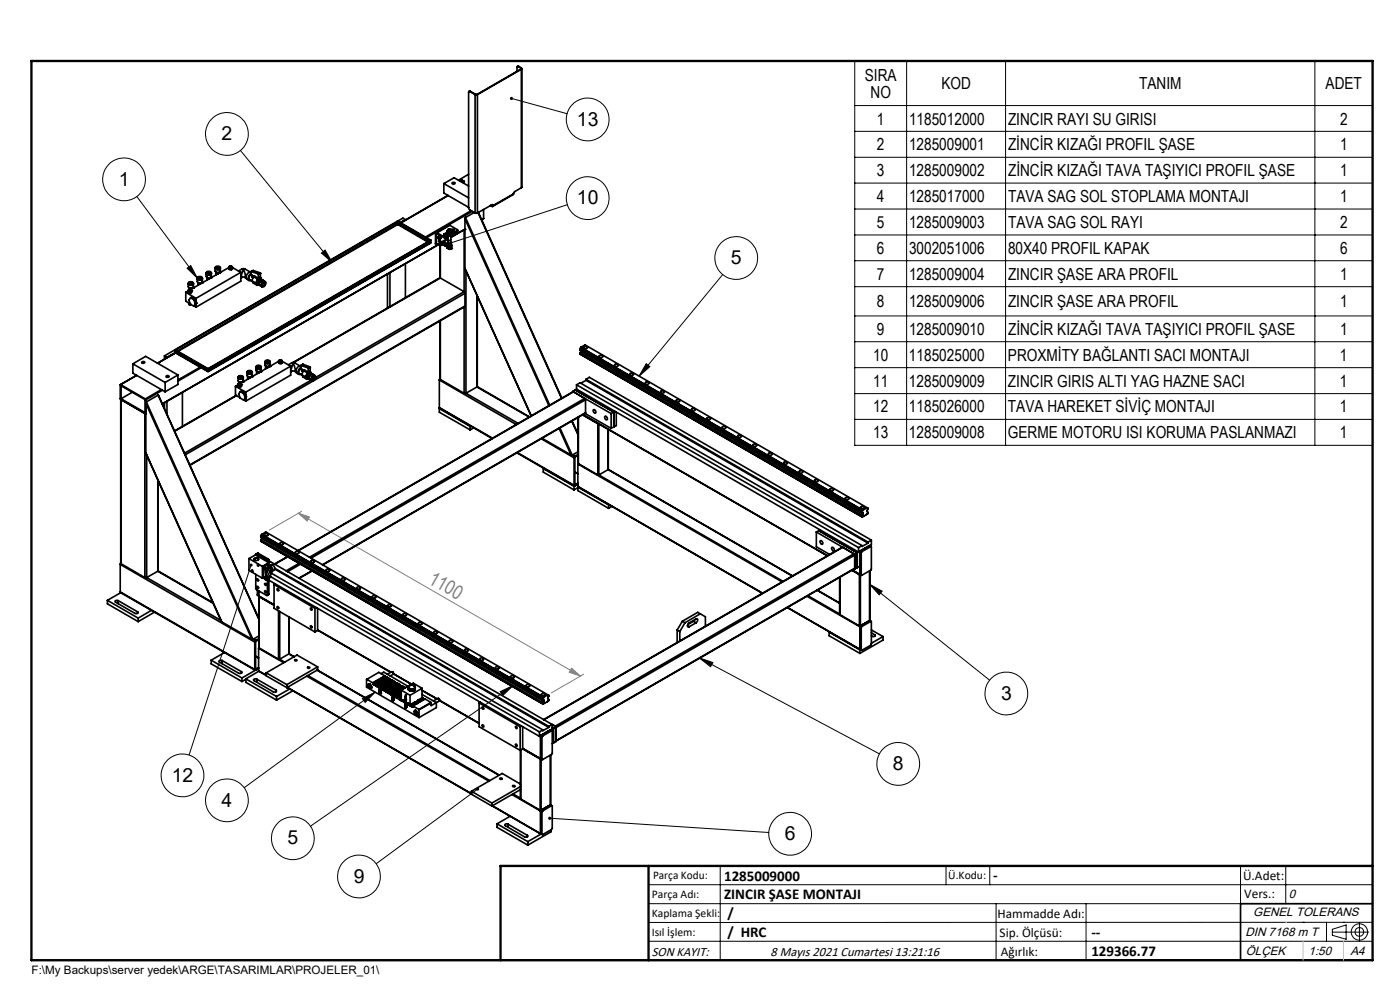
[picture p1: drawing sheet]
<svg xmlns="http://www.w3.org/2000/svg" width="297mm" height="210mm" viewBox="0 0 297 210" stroke-linecap="round" stroke-linejoin="round" font-family="sans-serif">
<defs><g id="words">
<g font-size="4.1">
<text x="47" y="29.7">2</text>
<text x="122.4" y="26.6">13</text>
<text x="25.2" y="39.4">1</text>
<text x="122.4" y="43.3">10</text>
<text x="155.1" y="56">5</text>
<text x="212.4" y="148.4">3</text>
<text x="36.4" y="165.8">12</text>
<text x="189.4" y="163.3">8</text>
<text x="47" y="171.1">4</text>
<text x="61" y="179.1">5</text>
<text x="166.5" y="178.2">6</text>
<text x="75" y="187.2">9</text>
</g>
<text font-size="4.1" fill="#808080" x="90.7" y="123.6" transform="rotate(30 90.7 123.6)">1100</text>
<g font-size="3.5">
<text x="183.5" y="17.2">SIRA</text>
<text x="184.7" y="20.7">NO</text>
<text x="199.7" y="18.9">KOD</text>
<text x="241.6" y="18.9">TANIM</text>
<text x="281.2" y="18.9">ADET</text>
<text x="186" y="26.4">1</text>
<text x="192.8" y="26.4">1185012000</text>
<text x="213.8" y="26.4">ZINCIR RAYI SU GIRISI</text>
<text x="284.3" y="26.4">2</text>
<text x="186" y="31.9">2</text>
<text x="192.8" y="31.9">1285009001</text>
<text x="213.8" y="31.9">ZİNCİR KIZAĞI PROFIL ŞASE</text>
<text x="284.3" y="31.9">1</text>
<text x="186" y="37.4">3</text>
<text x="192.8" y="37.4">1285009002</text>
<text x="213.8" y="37.4">ZİNCİR KIZAĞI TAVA TAŞIYICI PROFIL ŞASE</text>
<text x="284.3" y="37.4">1</text>
<text x="186" y="42.9">4</text>
<text x="192.8" y="42.9">1285017000</text>
<text x="213.8" y="42.9">TAVA SAG SOL STOPLAMA MONTAJI</text>
<text x="284.3" y="42.9">1</text>
<text x="186" y="48.4">5</text>
<text x="186" y="53.8">6</text>
<text x="192.8" y="48.4">1285009003</text>
<text x="192.8" y="53.8">3002051006</text>
<text x="213.8" y="48.4">TAVA SAG SOL RAYI</text>
<text x="213.8" y="53.8">80X40 PROFIL KAPAK</text>
<text x="284.3" y="48.4">2</text>
<text x="284.3" y="53.8">6</text>
<text x="186" y="59.3">7</text>
<text x="192.8" y="59.3">1285009004</text>
<text x="213.8" y="59.3">ZINCIR ŞASE ARA PROFIL</text>
<text x="284.3" y="59.3">1</text>
<text x="186" y="65.2">8</text>
<text x="192.8" y="65.2">1285009006</text>
<text x="213.8" y="65.2">ZINCIR ŞASE ARA PROFIL</text>
<text x="284.3" y="65.2">1</text>
<text x="186" y="71">9</text>
<text x="192.8" y="71">1285009010</text>
<text x="213.8" y="71">ZİNCİR KIZAĞI TAVA TAŞIYICI PROFIL ŞASE</text>
<text x="284.3" y="71">1</text>
<text x="185.2" y="76.5">10</text>
<text x="192.8" y="76.5">1185025000</text>
<text x="213.8" y="76.5">PROXMİTY BAĞLANTI SACI MONTAJI</text>
<text x="284.3" y="76.5">1</text>
<text x="185.2" y="82">11</text>
<text x="192.8" y="82">1285009009</text>
<text x="213.8" y="82">ZINCIR GIRIS ALTI YAG HAZNE SACI</text>
<text x="284.3" y="82">1</text>
<text x="185.2" y="87.5">12</text>
<text x="192.8" y="87.5">1185026000</text>
<text x="213.8" y="87.5">TAVA HAREKET SİVİÇ MONTAJI</text>
<text x="284.3" y="87.5">1</text>
<text x="185.2" y="93">13</text>
<text x="192.8" y="93">1285009008</text>
<text x="213.8" y="93">GERME MOTORU ISI KORUMA PASLANMAZI</text>
<text x="284.3" y="93">1</text>
</g>
<g font-size="3.2">
<text x="153.6" y="186.8">1285009000</text>
<text x="153.6" y="190.8">ZINCIR ŞASE MONTAJI</text>
<text x="210.7" y="186.6">-</text>
<text x="154.3" y="194.8">/</text>
<text x="154.3" y="198.8">/ HRC</text>
<text x="231.5" y="198.7">--</text>
<text x="231.5" y="202.8">129366.77</text>
</g>
<g font-size="2.8">
<text x="263.7" y="186.7">Ü.Adet:</text>
<text x="263.9" y="190.5">Vers.:</text>
<text x="211.6" y="194.8">Hammadde Adı:</text>
<text x="138.3" y="202.8">SON KAYIT:</text>
<text x="163.5" y="202.8">8 Mayıs 2021 Cumartesi 13:21:16</text>
<text x="212.1" y="198.7">Sip. Ölçüsü:</text>
<text x="212.3" y="202.7">Ağırlık:</text>
</g>
<g font-size="2.6">
<text x="273.4" y="190.4">0</text>
<text x="265.9" y="194.4">GENEL TOLERANS</text>
<text x="264.2" y="198.5">DIN 7168 m T</text>
<text x="264.3" y="202.6">ÖLÇEK</text>
<text x="277.6" y="202.6">1:50</text>
<text x="286.5" y="202.6">A4</text>
</g>
<g font-size="2.5">
<text x="138.3" y="190.5">Parça Adı:</text>
<text x="138.5" y="186.5">Parça Kodu:</text>
<text x="201.2" y="186.5">Ü.Kodu:</text>
<text x="138.3" y="194.5">Kaplama Şekli:</text>
<text x="138.3" y="198.6">Isıl İşlem:</text>
<text x="6.7" y="206.7">F:\My Backups\server yedek\ARGE\TASARIMLAR\PROJELER_01\</text>
</g>
</g></defs>
<g fill="none" stroke="#000" stroke-width=".21">
<path d="M181.3 12.9h109.9v81.6h-109.9zM192.3 12.9v81.6M213.3 12.9v81.6M278.9 12.9v81.6M51 31.9l19.5 23.8M108.5 20.9l11.8 3.2M181.3 22.4h109.9M181.3 27.9h109.9M181.3 33.4h109.9M181.3 38.8h109.9M29 41.7l12.9 17.3M39.7 56.9l.8-.6 1.4 2.7z"/>
<path d="M68.2 53.7l.8-.7 1.5 2.7zM120.4 43.4l-24.8 8.1M153.3 58.2l-17.7 21.6M181.3 44.3h109.9M181.3 49.8h109.9M181.3 55.3h109.9M137.1 77.1l.8 .7-2.3 2zM181.3 60.8h109.9M181.3 67h109.9M181.3 72.5h109.9M181.3 78h109.9M181.3 83.5h109.9"/>
<path d="M181.3 89h109.9M53.3 119.9l-13.2 40.3M148.3 139.6l2.9 .9-.5 .9zM148.3 139.6l38.2 20.3M184.5 123.9l2.6 1.5-.6 .8zM184.5 123.9l25.4 20.4M76.9 148.2l2.7-1.4-2.1 2.2zM79.6 146.8l-27.8 20.3M106.1 146.7l2.8-1.3-2.2 2.1zM108.9 145.4l-43 29.9M101.3 167.4l-21.5 15.8M116.6 173.6l46.5 3"/>
<path d="M137.6 187.7h153.6M137.6 191.7h153.6M137.6 199.7h153.6M152.8 183.7v20M200.7 183.7v4M210 183.7v4M211.3 191.7v12M230.4 191.7v12M263.2 183.7v20M272.8 183.7v8M276.4 195.6h.1M281.4 195.6v4.1"/>
<path d="M282.6 197.7h7.8M282.6 197.1l3-.9v3l-3-.8zM285 195.6h.1M288.4 195.8v3.8M291.2 195.6l-153.6 .1"/>
<circle cx="26.3" cy="38" r="4.5"/>
<circle cx="48.1" cy="28.4" r="4.5"/>
<circle cx="124.7" cy="25.3" r="4.5"/>
<circle cx="124.7" cy="42" r="4.5"/>
<circle cx="156.2" cy="54.7" r="4.5"/>
<circle cx="213.5" cy="147.1" r="4.5"/>
<circle cx="38.7" cy="164.5" r="4.5"/>
<circle cx="48.1" cy="169.8" r="4.5"/>
<circle cx="62.1" cy="177.8" r="4.5"/>
<circle cx="167.6" cy="176.9" r="4.5"/>
<circle cx="190.6" cy="162.1" r="4.5"/>
<circle cx="76.2" cy="185.9" r="4.5"/>
<circle cx="288.4" cy="197.7" r="1.74"/>
<circle cx="288.4" cy="197.7" r=".93"/>
</g>
<path d="M63.3 108.9l2.4 .8-.5 .8zM63.3 108.9l59.8 34.5M64 108.5l-6.9 4M121.2 141.7l1.9 1.7-2.3-.8zM123.8 143l-6.9 4" fill="none" stroke="#808080" stroke-width=".21"/>
<path d="M291.2 191.7h-28v12M106.2 203.7h185" fill="none" stroke="#000" stroke-width=".35"/>
<path d="M6.7 12.9h284.5v190.8h-284.5zM137.6 183.7v20M291.2 183.7h-185v20" fill="none" stroke="#000" stroke-width=".5"/>
<path d="M272.8 195.6h.1M276.4 199.7v4M285 199.7v4" fill="none" stroke="#c0c0c0" stroke-width=".21"/>
<path d="M39.7 56.9l.8-.6 1.4 2.7zM68.2 53.7l.8-.7 1.5 2.7zM95.4 51.3l-.1 .3 .3-.1-.3 .1a.33 .33 0 0 0 .5 .2 .33 .33 0 0 0 .1-.5 .33 .33 0 0 0-.5 0zM137.1 77.1l.8 .7-2.3 2zM184.5 123.9l2.6 1.5-.6 .8zM148.3 139.6l2.9 .9-.5 .9zM106.1 146.7l2.8-1.3-2.2 2.1zM76.9 148.2l2.7-1.4-2.1 2.2zM101.1 167.1a.34 .34 0 0 0 0 .5 .34 .34 0 0 0 .4 .1 .34 .34 0 0 0 .1-.5l-.3 .2 .3-.2zM116.5 173.3l-.2 .3h.3h-.3a.33 .33 0 0 0 .4 .3 .33 .33 0 0 0 .2-.4 .33 .33 0 0 0-.4-.2zM53 119.7a.34 .34 0 0 0 .1 .5 .34 .34 0 0 0 .5-.2 .34 .34 0 0 0-.2-.5l-.1 .4 .1-.4zM108.3 20.6l-.1 .2 .3 .1-.3-.1a.33 .33 0 0 0 .3 .4 .33 .33 0 0 0 .3-.4 .33 .33 0 0 0-.5-.2z" fill="#000"/>
<path d="M121.2 141.7l1.9 1.7-2.3-.8zM63.3 108.9l2.4 .8-.5 .8z" fill="#808080"/>
<g fill="none" stroke="#000" stroke-width=".35">
<path d="M99.7 19.4l-.3 .1v24.6l.2 .4 1.2 .7M99.7 19.4l1.1 .7M99.8 19.4h-.3M99.8 19.4h-.1M99.8 19.4l1.1 .6M109.9 14.1l-.2 .1v.9M109.9 14.1l.6 .4M110 14.1h-.3M110 14.1h-.1M110 14.1l.6 .3M110.5 14.5v.1M110.5 14.6l-9.3 5.4"/>
<path d="M110.5 14.6l.1 .1M110.6 14.4v.3M110.6 14.7l-9.3 5.4M110.6 14.7v25.1M110.6 14.4l-.1 .1M110.7 14.6l-.1 25.2M94.2 38.9v2l5.2 3.1M94.2 38.9l5.2 3.1M94.2 38.9l2.1-1.2 3.1 1.8M95.9 38.8l.2-.1a.25 .25 0 0 1 .3 0 .25 .25 0 0 1 0 .3h-.4zM98 38.2l-.5 .1 .7 .4 .3-.1-.1-.2M98 38.2l.4 .2"/>
<path d="M98 38.2v.4M98.4 38.4v.2M99.4 37l-2.1 1.2M100.8 20.1h.5M100.8 20.1v25.1M100.9 20h.3M100.9 20l-.1 .1M101.2 20l.1 .1M101.3 20.1v25.1M110.6 39.8l-1.5 .9-.2 .4M40 60l.5-.2a.35 .35 0 0 1 .5 .3 .35 .35 0 0 1-.5 .3h-.1a.38 .38 0 0 1-.4-.4zM40.2 60l.2-.1a.21 .21 0 0 1 .4 .1 .21 .21 0 0 1-.3 .2l-.3-.1z"/>
<path d="M41.8 59.1l.5 .3 .6-.2-.6 .2zM41.8 59v.8l.5 .2 .6-.1v-.9M41.9 58.9l.5-.2a.36 .36 0 0 1 .5 .4 .36 .36 0 0 1-.6 .2l-.4-.2zM42 59.9v.6M42 59.9h.8M42.2 58.8h.1a.2 .2 0 0 1 .3 0 .2 .2 0 0 1 0 .3h-.1a.23 .23 0 0 1-.3 0 .23 .23 0 0 1 0-.3zM42.8 60h.1M42.8 60l-.4 .2M42.8 59.9v.1M43.7 58l.4 .3 .7-.2-.2 .2h-.5zM43.7 57.9v.8l.5 .2 .6-.1v-.9M43.9 57.7l.4-.1a.36 .36 0 0 1 .5 .4 .36 .36 0 0 1-.6 .2h-.1a.28 .28 0 0 1-.3-.2 .28 .28 0 0 1 .1-.3z"/>
<path d="M43.9 58.8v.6M43.9 58.8h.8M44 57.8l.2-.1a.2 .2 0 0 1 .3 0 .2 .2 0 0 1 0 .3h-.1a.22 .22 0 0 1-.3 0 .22 .22 0 0 1-.1-.2zM44.3 59.2h.1M44.3 59.2h-.1M44.7 58.9h.1M44.7 58.9l-.4 .3M44.7 58.8v.1M45.6 56.9l.4 .3 .6-.1-.6 .1zM45.6 56.8v.8l.4 .2 .7-.2v-.8M45.7 56.6l.7-.1a.32 .32 0 0 1 .3 .4 .32 .32 0 0 1-.5 .2h-.1a.38 .38 0 0 1-.4-.5zM45.8 57.7v.6"/>
<path d="M45.8 57.7h.8M45.9 56.7h.6v.1l-.2 .1a.22 .22 0 0 1-.3 0 .22 .22 0 0 1-.1-.2zM46.2 58.1h-.1M46.2 58v.1M46.6 57.8h.1M46.6 57.8l-.4 .2M46.6 57.7v.1M46.7 56.9l-.1 .2zM48.5 56.7l.3-.3 .5 .3M48.5 56.7l.3 .2h.3l.2-.2v.4l-.3 .1-.4-.1zM48.5 56.8l-8.1 4.6M48.6 56.6l.3-.2a.24 .24 0 0 1 .3 .3 .24 .24 0 0 1-.3 .1z"/>
<path d="M48.8 56.6h.3l-.2 .2zM48.9 56.7l.1 .1zM49 56.5v.2M49.3 56.8l1.8 1M51.1 57.8l-9.5 5.5M51.1 57.8v1.8l-9.5 5.5M51.3 58.8h.6M51.3 57.1h.7M51.3 57.1h.3M51.3 58.8l-.2 .2M51.3 57.1l-.7 .4M51.6 57.1v.2a1.84 1.84 0 0 0-.3 1.6v-.1"/>
<path d="M51.6 57.1l.1 .2a1.84 1.84 0 0 1 .3 1.6l-.1-.1M51.9 58.8l.3 .2M52 57.1h-.4M52 57.1l1 .6M53.2 58.2l-.2 .3a.64 .64 0 0 0-.1 .8l.6 .4M53.2 58.1l-.4 .3a.55 .55 0 0 0-.2 .7 .55 .55 0 0 0 .6 .4M53.2 57.7a1.08 1.08 0 0 0-.8 1.5l.4 .3M53.2 57.6v.6l.2 .1M53.3 57.6h-.1M53.3 57.6l1.5 .5M53.4 58.3l.1 .3M53.4 58.3l.1 .5"/>
<path d="M53.4 58.3l.6 .4M53.4 59.5l.9 .5M53.4 59.5l.3 .5 .8 .5M53.5 58.6v.2M53.5 58.6l.3 .1M53.5 58.8l.2 .1M53.7 57.4l-.4 .2M53.7 57.4l1.5 .5M53.8 58.7h.1M53.8 58.7l-.4 .8M53.8 58.7l.8 .5M54 58.7v-.1l.8 .4"/>
<path d="M54.1 58.6l-.1 .1M54.6 59.8v.1M54.6 59.9v.3M54.6 59.8l.4 .3M54.6 59.7v.1M54.6 59.7l.4 .3M54.6 59.2l-.3 .8M54.6 59.7h.1M54.6 59.7v.2M54.8 58.1v.1M54.8 58.2v.8M54.9 59.3l-.3 .4"/>
<path d="M54.9 59.3h.1M54.9 59.3l.5 .2M55 59.2l-.1 .1M55 59.2l.4 .3M55 59.2h.3M55 60v.1M55.1 59.9l-.1 .2M55.1 59.9l-.1 .1M55.2 57.9l.1 .1M55.2 57.9l-.4 .2M55.2 58.8l-.4 .2M55.2 58.8h.1"/>
<path d="M55.3 58l-.5 .2M55.3 58l-.1 .8M55.3 58.8l-.7 .4M55.3 58.8l.3 .5M55.3 59.6l-.2 .3M55.3 59.2l.4 .3M55.3 59.2l-.4 .1M55.3 59.2a.67 .67 0 0 0-.7 .3 .67 .67 0 0 0 0 .7M55.4 59.5l-.1 .1M55.4 59.5h.1M55.5 59.5l-.2 .1M55.5 59.5h.2"/>
<path d="M55.7 59.5h.1M55.7 59.5l.5 .2M55.8 59.9a.36 .36 0 0 1 .6 0 .36 .36 0 0 1-.1 .5 .4 .4 0 0 1-.3 .4 .4 .4 0 0 1-.5-.2zM56 60a.32 .32 0 0 1 .2 .4 .32 .32 0 0 1-.5 .1M56.3 59.8a.64 .64 0 0 0-.7 .3 .64 .64 0 0 0 .1 .7M82.2 58.1v7.2M82.7 57.8v7.2M84.3 46.9l.1 .1M84.3 46.9l-47.2 27.3M84.3 47.5h.1M84.4 47.4v.2M84.4 47l-47.2 27.2"/>
<path d="M84.4 47v.4M84.4 47l6.9 4M84.4 47l7 3.9M84.4 47.4l-46.8 27.1M84.4 47.6l-46.7 26.9M84.4 47.6l6.3 3.7M84.4 47.4l6.5 3.8M86 46.6v.1M86 55.9v7.2M86 46.6l-1.1 .6M86 46.6l-.5-.3-1.2 .6M91.3 51h.1"/>
<path d="M91.3 51h.1l-47.2 27.3M91.3 51l-47.2 27.2M91.4 51.5l-47.2 27.3M91.4 50.9v.6M91.4 51.5l-47.2 27.2M91.4 50.9l-.1 .1M92.4 51.7l.2 .2M92.4 49.6l.2 .1M92.4 51.7l.2 .1M92.4 49.6v2.1M92.6 49.7v2.1M92.7 49.4l-.2-.1-.1 .3"/>
<path d="M92.7 49.6l-.1 .1M92.7 49.4l1.6 .9M92.7 49.4v.2M92.7 49.6l1.6 .9M93.2 50.9l-.1 .3M93.2 50.6v.3M93.2 50.9l.2 .1M93.3 58.9l.1 .1M93.3 58.9l-31.1 18M93.3 50.4h.1M93.3 51.7v7.2M93.3 50.4h.2"/>
<path d="M93.3 50.2h.3l-.2 .3zM93.4 50.3l-.1 .1M93.4 50.2v.1M93.4 50.2h.1M93.4 51l-.1 .3-.2-.1M93.4 59l-31.1 17.9M93.4 50.2l.2 .1M93.4 50.5v.5M93.4 51.7v7.3M93.4 59l5.1 2.9M93.6 50.1a.34 .34 0 0 1-.2 .4 .34 .34 0 0 1-.4-.1l.3-.5-.3 .4 .1 .9M93.6 50.3l-.1 .1"/>
<path d="M93.6 50.3l-.3-.1v.2M94.2 49.6v.2M94.2 49.8h.1M94.3 50.3h.3M94.3 50.5h.3M94.3 50.3v.2M94.4 51.6a.34 .34 0 0 0-.5-.1 .34 .34 0 0 0-.1 .5l.4-.1M94.4 49.8h.1M94.4 51.6l-.2 .2v.2M94.4 49.8v.1M94.6 51.6h-.1l-.3 .2v.2l.1 .1M94.6 50.5h-.1"/>
<path d="M94.6 49.8v.1M94.6 50.3v.2M94.7 49.6v.1l.2-.1-.4 .2M94.7 49.6h.1M94.8 51.7l-.2 .1-.1 .4 .3 .2M94.8 51.8l-.3-.2-.2 .2v.3l.2 .1M94.8 51.7l.1 .1M94.8 49.7v.1M94.8 52v.6M94.8 52.6h.1M94.8 52.6l.5 .3M94.8 52l.5 .3"/>
<path d="M94.8 52.6l.5 .2M94.9 49.5h.1M94.9 49l.1 .2M94.9 49l.1 .5M94.9 49.5v.1M94.9 49.6v.1M94.9 49.6h-.1M94.9 49.4l-.7 .4M94.9 49.4l.1 .2M94.9 49.2l-.7 .4M94.9 51.5v.5M94.9 52h-.1"/>
<path d="M95 49.2l.5 .1M95 49.2v.3M95 49.6v.1M95 49.5h.5M95 49.6l.1 .1M95 48.9a.3 .3 0 0 0 .3 .3 .3 .3 0 0 0 .3-.3M95 49.5l.2 .1M95 50.5l-2.3 1.4-.1-.1M95 50.7l-60.6 34.9M95 41.4l-10 5.9M95 48.9l-.1 .1M95.1 48.6h.4a.23 .23 0 0 1-.2 .2 .23 .23 0 0 1-.2-.2z"/>
<path d="M95.1 48.7l.1 .4 .4-.1v-.3M95.1 48.8l.1 .3 .4-.1v-.2M95.1 50.9v.7l.1 .1 .4-.2v-.6M95.1 51.4h-.1a.32 .32 0 0 0 .3 .4 .32 .32 0 0 0 .4-.4h-.1M95.1 41.5l-10.1 5.8M95.2 52.2h.3M95.3 52.9h.2M95.3 52.3h.3M95.3 52.8h.3M95.3 52.8v.1M95.3 52.3v.5M95.4 49.5l-.8 .4a.24 .24 0 0 1-.3 0 .24 .24 0 0 1-.1-.3"/>
<path d="M95.4 47.8l1.7 .9-.1 .2M95.4 47.8h-.2l-2.7 1.5M95.4 47.8l-2.7 1.6M95.5 49.3v.2M95.5 52.3h-.2M95.5 52.3h.1M95.6 52.8l-.1 .1M95.6 52.3v.5M95.6 49.9v1h-.6v-.7M95.7 52.1l.1 .1M95.7 52.1h.1M95.7 51.5l-.1 .6a.45 .45 0 0 1-.7-.1"/>
<path d="M95.7 52.1v.1M95.7 52.2h.1M95.7 52.8h.1M95.7 52.2v.6M95.7 52.8l-.2 .1M95.7 52.2l-.2 .1M95.7 52.2l-.1 .1M95.7 52.8h-.1M95.8 52.7l-.1 .1M95.8 52.7h.1M95.8 52.2h-.1M95.8 52.2v.5"/>
<path d="M95.8 49.1l-.3 .2M95.8 49.1v.2l-.3 .2M95.8 48.7l.4-.1 .2 .3-.6 .3M95.8 48.9h.6M95.8 48.7l-.2 .2 .2 .2M95.8 48.7v.2M95.8 48.9l-.1 .1M97 48.9l-2.4 1.4M97 48.9v.2M97 49.1l-2.4 1.4M97.1 48.8l-.1 .3M98.5 48.7v13.2"/>
<path d="M98.6 48.6h.1M98.6 56.9l14.1 31.3zM98.6 48.6l-3 1.8M98.6 46.4v10.5M98.6 48.6l-3 1.7M98.6 46.4l17.9 39.7M98.7 46.1l-.1 .3M98.7 46.1l17.9 39.9M98.8 57.4v26M99.9 44.7l-9.7 5.6M100.2 44.8l-9.7 5.6M100.6 45.1l-1.9 1"/>
<path d="M100.8 45.2h.5M101.4 45.1l17.7 39.4M101.5 45.1l17.7 39.4M102.6 46.3l-.4 .3M102.6 44.4v1.9M104 43.6l.4 .2M104.1 43.6l.3 .1M104.4 43.7v.1M104.5 43.4v.2M104.5 43.6l-.1 .1M104.5 43.6h.1M104.6 43.6l-.2-.2-3.1 1.8"/>
<path d="M104.6 43.6l-.1 .2h-.1M108.9 41.1l-4.4 2.7M108.9 41.1l-4.3 2.5M108.9 41.1h.1M28.2 77.2v2l6.8 3.9M28.2 77.2l6.8 3.9M28.2 77.2l2.7-1.6 6.8 3.9M29 79.6l-3.5 2M29 79.6l-3.4 2M30.1 76.8l.1-.1a.27 .27 0 0 1 .3 0 .27 .27 0 0 1 .2 .3l-.4 .1-.2-.1zM34.9 75.5l.5 .3M34.9 75.5v.7"/>
<path d="M35.2 79.8l.3-.1a.22 .22 0 0 1 .3 0 .22 .22 0 0 1 0 .3h-.1a.28 .28 0 0 1-.3 .1 .28 .28 0 0 1-.2-.3zM35.4 75.8v.1M37.1 74.7l.1 .2M37.1 74.2v.5M37.1 74.7l6.9 4M37.1 74.2h.1M37.1 74.2l-2.2 1.3M37.2 74.8l-1.8 1M37.2 74.2h.1M37.2 74.9l6.9 3.9M37.2 74.9l-3.8 2.1M37.2 74.2l6.8 4.1"/>
<path d="M37.2 74.2l6.9 4M37.3 74.9l-3.9 2.2M37.7 79.5l-2.7 1.6M37.7 79.5v2.1l-2.7 1.5M39.4 62v1.9l1 .6M39.4 62l2.2 1.3M39.9 61.7l.2-.3 .4 .1 .1 .2M39.9 61.7h.1M39.9 61.7v.4l.2 .1 .5-.1v-.4M39.9 61.7l.1 .1M39.9 61.7l-.5 .3M39.9 61.6l.3-.2a.24 .24 0 0 1 .3 .1 .24 .24 0 0 1 0 .3h-.4z"/>
<path d="M39.9 60.2l.5 .3 .5-.1-.5 .1-.4-.1zM39.9 60.1l.1 .8 .3 .2 .7-.1v-.9M40 64.3l.1 .3M40.1 64.6h.3M40.1 61.7h.2M40.1 61.6l-.1 .1 .2 .1 .2-.1M40.1 61.6v.1M40.3 61.7h.1M40.4 61.5l.1 .1-.1 .1M40.4 61.5l-.3 .1M40.4 61.7h.1M40.4 61.5v.2"/>
<path d="M40.4 61.7h-.1M40.4 64.6h.1M40.4 63.2l.7 .4M40.4 63.2l-.3 .5 .3 .8 .7 .4M40.4 63.2l.3-.2 .7 .4M40.5 64.5l-.4 .1M40.5 61.3l-.1 .1M40.5 61.3v.1M40.6 61.7h.1M40.6 61.7l-.2 .2-.4-.1M40.8 61.1l-.7-.1v.5M40.9 61l-.1 .1"/>
<path d="M40.9 61.1h.1M40.9 61.1l-.4 .2M40.9 61v.1M41 60.2l-.1 .2M41.1 63.6l.4 .8M41.2 64.9l.4 .2M41.4 63.4l-.3 .2M41.4 63.4l.3 .9M41.5 64.4l-.4 .5M41.6 63.3v.6M41.6 64.5v.6M41.7 64.3l-.2 .1"/>
<path d="M41.7 64.3l-.6 .6M42.4 60.2v.1M42.4 60.2l-.1 .1M42.5 77.9l-4.8 2.7M42.7 78l-5 2.8M44 78.7l.1 .1M44 78.3v.4M44.1 78.7h.1M44.1 78.2v.6M44.1 78.2l.1 .1M44.1 78.7h-.1M44.1 78.2l-.1 .1"/>
<path d="M44.2 78.7l-.1 .1M44.2 78.3v.4M50.5 80v.8l.5 .3 .6-.3v-.8M50.6 79.8l.6-.1a.34 .34 0 0 1 .4 .4 .34 .34 0 0 1-.6 .2 .33 .33 0 0 1-.4-.1 .33 .33 0 0 1 0-.4zM50.8 79.9h.5l.1 .1-.2 .1a.22 .22 0 0 1-.3 .1 .22 .22 0 0 1-.1-.3zM52.4 79a.6 .6 0 0 0 .9 .2M52.4 79a.6 .6 0 0 0 .9 .3M52.4 78.9v.8l.4 .2 .7-.1v-.9M52.5 78.8l.6-.2a.34 .34 0 0 1 .4 .4 .34 .34 0 0 1-.6 .2 .35 .35 0 0 1-.3-.1 .35 .35 0 0 1-.1-.3zM52.5 79.8v.7M52.6 79.9h.7M52.7 78.8l.1-.1a.25 .25 0 0 1 .3 0 .25 .25 0 0 1 .1 .2l-.1 .1a.22 .22 0 0 1-.3 .1 .22 .22 0 0 1-.1-.3z"/>
<path d="M53.4 79.9l-.4 .2M53.4 79.9h.1M53.4 79.8v.1M53.5 79l-.2 .3M53.5 79l-.2 .2M54.3 60l.2 .5M54.3 77.9a.6 .6 0 0 0 .9 .2l-.5 .1zM54.3 77.8v.7a.6 .6 0 0 0 1.1 0v-.7M54.4 77.6l.5-.1a.36 .36 0 0 1 .5 .4 .36 .36 0 0 1-.6 .2 .34 .34 0 0 1-.4-.1 .34 .34 0 0 1 0-.4zM54.4 78.7v.6M54.5 78.8h.7M54.6 60.2h.1"/>
<path d="M54.6 60.2l.5 .3M54.6 77.7l.1-.1a.25 .25 0 0 1 .3 0 .25 .25 0 0 1 .1 .2l-.3 .2-.2-.2zM54.6 60.2l.4 .3M54.9 79h.1M54.8 60.4l-.3 .1M55 60.1v.3M55 60.1h.1M55 60.4l.1 .1M55 60.4v.1M55 60.5h.1M55.1 60.5h.1M55.1 60.5l.5 .3"/>
<path d="M55.3 78.8l-.4 .2M55.3 78.8h.1M55.3 78.7v.1M55.4 77.9l-.2 .2M55.8 60.1a.26 .26 0 0 1 .4-.2 .26 .26 0 0 1 0 .5 .27 .27 0 0 1-.3 .3 .27 .27 0 0 1-.2-.4zM56.2 76.8l.4 .3h.4l.3-.3M56.2 76.8l.5 .3h.3l.3-.3M56.2 76.7v.7a.6 .6 0 0 0 1.1 0v-.7M56.3 76.5l.5-.1a.34 .34 0 0 1 .5 .3 .34 .34 0 0 1-.5 .3h-.1a.33 .33 0 0 1-.4-.1 .33 .33 0 0 1 0-.4zM56.3 77.6v.6M56.4 77.7h.7M56.5 76.6l.1-.1a.23 .23 0 0 1 .3 0 .23 .23 0 0 1 .1 .3l-.3 .1z"/>
<path d="M56.7 78h.1M56.8 78h-.1M57.2 77.7l-.4 .3M57.2 77.7h.1M57.2 77.6v.1M59.1 76.6l.6-.2 .2 .2M59.1 76.6v.3l.2 .2h.5l.1-.5M59.1 76.6l.3 .2 .5-.2M59.1 76.7l-8.2 4.7M59.3 76.4h.4a.2 .2 0 0 1 .1 .3 .2 .2 0 0 1-.3 .1 .22 .22 0 0 1-.3-.1 .22 .22 0 0 1 .1-.3zM59.3 76.5v.1M59.4 76.7h.1"/>
<path d="M59.5 76.6l-.1 .1M59.5 76.4l.2 .1v.2l-.4-.1v-.1M59.5 76.4l-.2 .1M59.5 76.4v.2M59.9 76.7l1.8 1M61.7 77.7l-9.6 5.5M61.7 77.7v1.9l-9.6 5.5M61.9 78.8l-.2 .1M61.9 78.8h.6M61.9 77h.6M61.9 77l.3 .1M61.9 77l-.7 .4"/>
<path d="M62.2 77.1v.1a1.84 1.84 0 0 0-.3 1.6M62.2 77.1l.1 .1a1.61 1.61 0 0 1 .2 1.6M62.5 77l-.3 .1M62.5 77l1.1 .6M62.5 78.8l.3 .1M63.8 78.1l-.4 .6v.3l.7 .6M63.8 78l-.5 .5a.52 .52 0 0 0-.1 .6 .52 .52 0 0 0 .5 .3M63.8 77.6a1.05 1.05 0 0 0-.8 1.6l.4 .2M63.8 78.1l.2 .2M63.8 77.6l1.5 .4M63.8 77.6v.5M64 78.3l.1 .1"/>
<path d="M64 78.3l.1 .4M64 78.3l.5 .3M64 79.5l.8 .4M64 79.5l.3 .5 .8 .5M64.1 78.7l.2 .1M64.1 78.4l.3 .2M64.1 78.4v.3M64.2 77.3h.1M64.3 77.3l-.5 .2M64.3 77.3l1.5 .5M64.4 78.6h.1M64.4 78.6l-.4 .9"/>
<path d="M64.4 78.6l.8 .5M64.5 78.6v-.2l.9 .5M64.7 78.5l-.2 .1M64.8 79.9l.3 .6M65.2 79.8h.1M65.2 79.8v.3M65.2 79.8l.4 .2M65.2 79.6h.1M65.2 79.6v.2M65.2 79.6l.4 .3M65.2 79.1l-.4 .8M65.3 78l.1 .1"/>
<path d="M65.4 78.1v.8M65.4 79.3l-.2 .3M65.5 79.2l-.1 .1M65.5 79.2l.4 .2M65.6 80h.1M65.6 79.2h-.1M65.6 79.2h.1M65.6 79.2l-.2 .1M65.6 79.2l.4 .2M65.6 79.9v.1M65.6 79.9h.1M65.7 79.9l-.1 .1"/>
<path d="M65.8 77.8v.1M65.8 77.8l-.5 .2M65.8 78.7l-.4 .2M65.8 78.7v.1M65.8 77.9l-.4 .2M65.8 77.9v.8M65.8 78.8l-.6 .3M65.8 78.8l.3 .5M65.9 79.1l.4 .3M65.9 79.1l-.3 .1M65.9 79.1a.68 .68 0 0 0-.7 .3 .68 .68 0 0 0 0 .7M65.9 79.5l-.2 .4"/>
<path d="M65.9 79.4v.1M66 79.4h-.1M66 79.4h.1M66 79.4l-.1 .1M66 79.4h.3M66.3 79.9a.38 .38 0 0 1 .6-.2 .38 .38 0 0 1 0 .7l-.1 .1a.39 .39 0 0 1-.6 .2 .39 .39 0 0 1 .1-.6zM66.3 79.4h.1M66.3 79.4l.4 .2M66.4 80l.1-.1a.31 .31 0 0 1 .4 .2 .31 .31 0 0 1-.3 .4 .25 .25 0 0 1-.4 0 .25 .25 0 0 1 .1-.4zM66.5 79.9h.2M66.7 79.9v.3a.28 .28 0 0 1-.1 .3 .28 .28 0 0 1-.3-.1M66.8 79.7v-.1a.69 .69 0 0 0-.6 .4 .69 .69 0 0 0 0 .7"/>
<path d="M66.8 79.6a.71 .71 0 0 0-.7 1.1l-.4-.2M66.8 79.7h.1M93.3 68.1l.1 12.4M93.4 68v12.5M98.5 61.9l.1 .3M98.5 65.1v18.3M98.5 61.9l-31.5 18.2M98.6 64.9l-58.3 33.8M98.6 62.2v2.7M98.6 62.2l-59.3 34.3M98.6 64.9l-58.3 33.7M101.2 62.6v19.5"/>
<path d="M101.2 62.8v19.2M123 74l59.9 34.5M123 74.2l60.1 34.7M123 74v.2M123 74.8v.3M123 74.2h.1M123 74.8l59.9 34.6M123 75.1l59.9 34.6M123 75.1h.1M123.1 73.9l59.8 34.6M123.1 73.9l-.1 .1M123.2 73.7l-.1 .2"/>
<path d="M123.2 73.7l59.8 34.6M123.2 74.3h.1M123.2 73.7h.1M123.2 73.7l59.9 34.5M123.2 73.7l.9-.5 59.8 34.5M123.2 74.5l-.2 .3M123.2 74.5l59.9 34.5M123.2 74.3v.2M123.8 73.7l.3-.2a.27 .27 0 0 1 .4 0 .27 .27 0 0 1-.1 .4h-.4zM127.1 75.5l.3-.1a.29 .29 0 0 1 .4 0 .29 .29 0 0 1-.1 .4h-.1a.32 .32 0 0 1-.4 0 .32 .32 0 0 1-.1-.3zM130.4 77.4l.1-.1a.35 .35 0 0 1 .5-.1 .35 .35 0 0 1 0 .6 .35 .35 0 0 1-.5-.1l-.2-.2zM133.6 79.3l.4-.1a.27 .27 0 0 1 .4 .2 .27 .27 0 0 1-.4 .2 .27 .27 0 0 1-.3 0 .27 .27 0 0 1-.1-.3z"/>
<path d="M25.6 84.7l.1 34.9M25.6 81.6v3.1M25.6 84.7l5.2 3.1 .1-.1M25.6 81.6l5.2 3M25.7 81.8l5.1 3v2.7l-5.1-2.9zM28 83.2l-2.3 1.4M30.8 84.6l.1 .2M30.9 87.8h.1M30.9 96.1l16.2 35.8M30.9 87.7v.1M30.9 84.8v11.3M31 85.3l-.1 .2 22.5 50.1"/>
<path d="M31 85.3l22.7 50.3M31.1 96.5v26M33.5 83.8l21.4 47.5M33.5 83.8l-2.5 1.5M33.5 83.8l21.4 47.6M34.2 82.6l-3.4 2M34.4 82.8l-3.5 2M34.9 85.5v1.1M35 81.1v2M35.4 85.2v2.6M38.7 83.2v7.2M50 81.9v1.9l.9 .6"/>
<path d="M50 81.9l2.1 1.3M50.1 83.9l-13.1 7.5M50.2 83.9l-13.1 7.6M50.4 81.6l.4-.3 .4 .3M50.4 81.6h.1M50.4 81.6v.3a.46 .46 0 0 0 .8 0v-.3M50.4 81.6l.3 .2h.4l.1-.2M50.4 81.7l-.4 .2M50.5 80.1l.4 .3 .5-.1 .2-.2-.2 .3h-.3a.43 .43 0 0 1-.6-.3zM50.6 81.4h.2a.22 .22 0 0 1 .3 0 .22 .22 0 0 1 0 .3h-.2a.26 .26 0 0 1-.3 0 .26 .26 0 0 1 0-.3zM50.7 81.4h.2M50.7 81.4l-.1 .2 .2 .1"/>
<path d="M50.7 81.4v.2M50.7 81.7h.3M50.7 81.6h.2M50.8 81.7h.2M50.9 81.4l.1 .1v.2M50.9 81.6l.1 .1M50.9 81.4v.2M51 83.1l.7 .4M51 83.1l-.4 .5 .4 .8 .7 .5M51 83.1l.3-.2 .7 .4M51.1 81.2l-.1 .1M51.2 81.6h.1"/>
<path d="M51.5 81h-.8l-.1 .4M51.5 81l-.4 .2M51.5 81h.1M51.7 83.5l.3 .9M51.7 84.8l.4 .3M52 83.3l-.3 .2M52 83.3l.3 .9M52 84.4l-.3 .5M52.1 83.2v.6M52.1 84.4v.7M52.3 84.2l-.3 .2M52.3 84.2l-.6 .7"/>
<path d="M52.9 80.2h.1M53 80.1l-.1 .1M53 80.1v.1M65.2 80.1h.1M65.2 80.1l.5 .3M65.2 80.1l.4 .3M65.4 80.3l-.3 .2M65.6 80v.4M65.6 80.4h.1M65.6 80.4l.1 .1M65.7 80.4v.1M66 80.6l-26.8 15.5"/>
<path d="M93.2 86.5l11.2 6.5M93.2 80.6v5.9M93.2 86.7v.7l6.5 3.8M93.2 86.7l6.5 3.7M93.2 80.6l16.3 9.5M93.2 86.5l11.3 6.4M93.3 80.4l-.1 .2M93.3 86.6l-.1 .1M93.4 80.5l5.1 2.9M98.5 83.4h.3M98.8 83.4l11.1 6.4M99.7 90.4v.8"/>
<path d="M99.8 90.4h-.1M100.5 90.8l-.8 .4M101.2 82.1l-2.4 1.3M101.2 82.1l11.1 6.4M101.2 82v.1M101.2 82l11.1 6.4M109.6 96.1l12.2 7M109.7 96l12.1 6.9M114.8 93.1l7 4M115 92.9l6.1 3.6M115.3 99.4l6.5 3.7M115.3 99.4v.7l6.5 3.8"/>
<path d="M115.4 99.3l-.1 .1M118.6 90.9l2.5 5.6M118.8 90.8l2.6 5.7M121.1 96.5h.3M121.3 89.3l1.4 3M121.4 89.3l1.3 2.9M121.5 96.5l.5 .3M121.5 83v.1M121.5 83l8.1 4.7M121.7 83.1l-58.5 33.7M121.7 83.1l2.3 1.4M121.7 83.1l-58.4 33.7"/>
<path d="M121.8 97.1v5.8M122 96.8l-.2 .3M122 82.7l-.5 .3M122 82.7l8.2 4.7M122.3 82.5l-.3 .2M122.3 81.6l59.8 34.6M122.3 81.6l.7-.4 59.9 34.5M122.3 81.6v.9M122.3 82.5l59.8 34.6M122.6 98.4v4.8M122.6 98.4l43.3 25M122.7 96.6l-.7 .4v5.9"/>
<path d="M122.7 96.4l-.7 .4M122.7 95.8l-1.3 .7M122.7 98.3l-.1 .1M122.7 88.5v9.8M122.7 98.3l4.1 2.4M123.6 88l3.2 1.9M123.6 88l51.9 29.9M124 84.5l.2 .3M124 84.5l-58.3 33.7M124.1 87.7l5.5 3.2M124.2 87.6l-55.7 32.2M124.2 84.8v2.8"/>
<path d="M124.2 84.8l-58.2 33.6M124.2 87.6l-55.8 32.2M124.3 80.7l-1.1 .6M124.3 80.7l59.8 34.5M124.3 80.5v.2M124.3 80.5l59.8 34.5M124.3 80.5l.7-.5 59.9 34.6M125.9 86.9l.4 .2a.27 .27 0 0 1 .2 .3 .27 .27 0 0 1-.5 .2l-.2-.4zM126.8 89.9h.2v10.8M126.8 89.9v10.8M128.3 88.3h.3l.2 .3a.29 .29 0 0 1-.1 .5 .29 .29 0 0 1-.4-.4zM129 91v8.6"/>
<path d="M129 99.6l-2 1.1M129 99.6l39.1 22.6M129 99.5v.1M129.6 87.7v3.2M130.2 87.4l-.6 .3M130.2 90.5l-.6 .4M130.2 87.4v3.1M130.5 87.3l-.3 .1M130.7 87.4v2.9l-.5 .2M136.9 81.1h.2a.35 .35 0 0 1 .5-.1 .35 .35 0 0 1 0 .5 .35 .35 0 0 1-.5 0l-.3-.2zM140.2 83l.2-.1a.31 .31 0 0 1 .5 0 .31 .31 0 0 1 0 .5 .31 .31 0 0 1-.5 0l-.2-.1zM143.4 84.9l.3-.1a.3 .3 0 0 1 .4 0 .3 .3 0 0 1 0 .4l-.2 .1a.3 .3 0 0 1-.4-.1 .3 .3 0 0 1-.1-.3z"/>
<path d="M146.8 86.7h.1a.35 .35 0 0 1 .5 0 .35 .35 0 0 1 0 .5 .35 .35 0 0 1-.5-.1l-.3-.1zM150 88.7l.3-.1a.27 .27 0 0 1 .4 .2 .27 .27 0 0 1-.4 .2 .26 .26 0 0 1-.3 0 .26 .26 0 0 1 0-.3zM153.3 90.5h.1a.35 .35 0 0 1 .5-.1 .35 .35 0 0 1 0 .6 .35 .35 0 0 1-.5-.1l-.2-.1zM156.5 92.5l.2-.2a.29 .29 0 0 1 .5 0 .29 .29 0 0 1 0 .4l-.4 .1a.26 .26 0 0 1-.3 0 .26 .26 0 0 1 0-.3zM159.7 94.3l.4-.1a.28 .28 0 0 1 .4 .3 .28 .28 0 0 1-.4 .2 .29 .29 0 0 1-.3 0 .29 .29 0 0 1-.1-.4zM163.1 96.2l.1-.1a.35 .35 0 0 1 .5 0 .35 .35 0 0 1 0 .5 .35 .35 0 0 1-.5-.1l-.3-.2zM166.3 98.1l.4-.1a.28 .28 0 0 1 .4 .2 .28 .28 0 0 1-.4 .3 .29 .29 0 0 1-.4-.1 .29 .29 0 0 1 0-.3zM169.6 99.9h.1a.35 .35 0 0 1 .5-.1 .35 .35 0 0 1 0 .6 .35 .35 0 0 1-.5-.1l-.2-.2zM25.5 119.7l28.5 16.5M25.5 119.7v5.8M25.6 119.4l-.1 .3M25.7 119.6v-34.8l5 2.9v34.8"/>
<path d="M25.7 119.6l5 2.9M33.5 101.7v19.5M33.5 101.9v19.3M33.7 102.4l-.2 .2M33.7 102.2v.2M33.8 102.4h-.1M33.8 102.4l-.2 .1M52.8 118.5l2.9 1.6M52.8 118.5l1.4-.8 2.8 1.6M52.8 118.5v2.5l2.9 1.7M53.9 118.5l.5-.2a.36 .36 0 0 1 .5 .3 .36 .36 0 0 1-.6 .3 .34 .34 0 0 1-.4-.4zM54 118.8a.29 .29 0 0 1 0-.4 .29 .29 0 0 1 .4 0 .26 .26 0 0 1 .4 .1 .26 .26 0 0 1-.1 .3"/>
<path d="M54.4 117.5h-.1v.2M54.4 117.5l2.2 1.3M54.8 117.4l-.5 .1M54.8 117.4l-.4 .1M54.8 117.4l2.1 1.2M55.3 113.7l59.8 34.5M55.3 113.9l60.1 34.6M55.3 113.7v.2M55.3 114.5v.3M55.3 113.9h.1M55.3 114.5l59.8 34.5M55.3 114.8l59.9 34.6"/>
<path d="M55.3 114.8h.1M55.4 113.6l59.8 34.6M55.4 113.6l-.1 .1M55.5 113.4l-.1 .2M55.5 113.4l59.8 34.5M55.5 114v.2M55.5 113.4h.1M55.5 113.4l59.9 34.5M55.5 113.4l.9-.6 59.8 34.6M55.5 114.2l-.2 .3M55.5 114.2l59.9 34.5M56.1 113.3l.3-.1a.32 .32 0 0 1 .4 0 .32 .32 0 0 1 .1 .4l-.3 .1a.37 .37 0 0 1-.5-.4z"/>
<path d="M56.6 118.8l.1 .3M56.7 119.1v.1M56.8 119.8v1.1M56.8 119.8l-.6 .4M56.8 119.8h.1M56.9 119.8l.1 .3M56.9 118.6l.1 .2M56.9 118.6l-.3 .2M56.9 119.8l.2 .2M56.9 119.8l-.1-.1-.9 .4M56.9 119.8h.1M57 119.3l-1.3 .8"/>
<path d="M57 119.3v.5M57 118.8l-.3 .3M57 118.8v1l.3 .1M57 119.3l.3-.2 59.9 34.6M59.3 115.2l.5-.1a.28 .28 0 0 1 .4 .2 .28 .28 0 0 1-.4 .3l-.3-.1zM61 118.1l-2.8 1.6M61.1 118.1l-2.8 1.6M62.7 117h.1a.34 .34 0 0 1 .5-.1 .34 .34 0 0 1 0 .5 .34 .34 0 0 1-.5 0l-.2-.1zM63.5 119.5l-2.8 1.6M63.8 119.7l-2.8 1.6M65.9 118.9l.4-.1a.27 .27 0 0 1 .4 .3 .27 .27 0 0 1-.4 .2 .26 .26 0 0 1-.3 0 .26 .26 0 0 1-.1-.4zM121.8 102.9l.1 .2 .7-.4-.8 .4"/>
<path d="M121.8 103.1v.8M122 102.8v.1M122 100.1l.6 .4M122.6 103.2l39.1 22.7zM122.6 103.3l6.5 3.8M122.6 103.3v.8l6.5 3.7M122.6 102.5l-.6 .4M122.6 103.4l-.8 .5M122.7 103.3h-.1M126.8 100.7h.2M127 100.7l39.1 22.6M129.1 107.1v.7"/>
<path d="M129.2 107.1h-.1M129.8 107.4l-.7 .4M172.9 101.8h.2a.31 .31 0 0 1 .4 0 .31 .31 0 0 1 0 .4 .31 .31 0 0 1-.4 0 .24 .24 0 0 1-.3-.1 .24 .24 0 0 1 .1-.3zM173.2 112.8l8.1 4.8M173.2 112.8v3.2l2.8 1.6M173.7 112.6l-.5 .2M173.7 112.6l8.2 4.7M174 114.8a.38 .38 0 0 1 .5 .1 .38 .38 0 0 1-.2 .5l-.2-.1zM174 112.4l-.3 .2M176.1 103.7l.2-.1a.3 .3 0 0 1 .4 0 .3 .3 0 0 1 0 .5h-.2a.3 .3 0 0 1-.3 0 .3 .3 0 0 1-.1-.4zM176.5 116.1l.4 .2a.27 .27 0 0 1 .1 .4 .27 .27 0 0 1-.3 .1l-.3-.5zM178.8 116.1l-63.5 36.5"/>
<path d="M178.8 116.1l2.4 1.4M178.8 116.1l-63.4 36.6M179.4 105.6l.2-.1a.31 .31 0 0 1 .4 .1 .31 .31 0 0 1 0 .4 .31 .31 0 0 1-.4 0 .24 .24 0 0 1-.3-.1 .24 .24 0 0 1 .1-.3zM181.2 117.5l.1 .2-63.3 36.6M181.2 117.5l-63.4 36.5-.6-.3M181.3 117.6v3.1M181.9 117.3l-.6 .3M181.9 117.3v3.1M181.9 117.3l.5-.4v4.9M182.1 116.2v.9M182.4 117.1l.3 .2M182.6 116.8l-.2 .3"/>
<path d="M182.6 116.8l.2 .2M182.6 107.5l.4-.1a.28 .28 0 0 1 .4 .3 .28 .28 0 0 1-.4 .2 .28 .28 0 0 1-.4-.1 .28 .28 0 0 1 0-.3zM182.7 117.3v4.6M182.8 117l-.1 .3M182.9 108.5l.2 .4M182.9 109.4v.3M182.9 115.7l-.8 .5M182.9 108.5h.1M183 108.3l-.1 .2M183.1 109l-.2 .4M183.1 108.9v.1M183.1 108.2l-.1 .1"/>
<path d="M183.9 109.1h.1M183.9 109.1l-1 .6M183.9 107.7l-.8 .5M183.9 107.7h.1M184 107.7l.1 .1M184.1 107.8l-.2 .7 .2 .1v.3l-.2 .2M184.1 115.2l-1.2 .7v-.2M184.1 115v.2M184.4 115.8l.4 .1M184.4 115.8l-1.8 1M184.4 115.8l.3 .1M184.5 115.7h.1"/>
<path d="M184.6 115.8l-.1-.1-2 1.2-.1 .2M184.7 115.9h.2l-.1 5-2 1.2-.1-.2M184.7 115.9l-1.9 1.1M184.9 114.6v.9l-2.8 1.6M184.9 114.6l-.8 .4M22.8 127.3l6.5 3.8M22.8 127.3v.8l6.5 3.8M25.1 127.4l-.3-.1a.24 .24 0 0 0-.3 .1 .24 .24 0 0 0 0 .3l4.4 2.5a.24 .24 0 0 0 .3-.1 .24 .24 0 0 0 0-.3M25.1 127.4l4.1 2.4M25.1 127.4v.7M25.5 125.5l28.6 16.7M25.5 125.5l28.5 16.5"/>
<path d="M25.6 125.7l-2.8 1.6M29.2 129.8v.3M29.3 131.1v.8M30.7 122.5h.4M31.1 122.5l15.8 9.1M32.1 129.5l-2.8 1.6M32.8 129.8l-3.5 2.1M33.5 121.2l-2.4 1.3M33.5 121.2l11.7 6.8M33.5 121.1l11.7 6.7M47.1 131.9l6.3 3.7M47.6 138.4l-2.8 1.6"/>
<path d="M53.4 135.6h.3M53.8 135.6l.4 .2M54 136.2v5.8M54.2 135.8l-.2 .4M54.2 139.2l.7 .4M54.3 121.8v3.2l2.3 1.3 .1-.1M54.5 124.4h.2a.2 .2 0 0 1 .2 .2 .2 .2 0 0 1-.2 .2zM54.6 126.2l.3 .2M54.6 126.2l.3 .1M54.6 125.2v1M54.9 126.4l3.2 1.9M54.9 125.3v1.1"/>
<path d="M54.9 137.5v4.8M54.9 137.5l5.3 3.1M54.9 137.4v.1M54.9 126.5l.1 .1M55 137.4h.1M54.9 135.7l-.7 .4v5.8M54.9 126.5l.1 10.9M54.9 135.5l-.7 .3M54.9 134.9l-1.2 .7M55 126.6l3.1 1.8M55 137.4l4.1 2.4M55.7 120.1v2.6"/>
<path d="M55.9 120.1v2.5l.2 .1a.21 .21 0 0 0 .2 .2 .21 .21 0 0 0 .2-.2M55.9 120.1l.2 .2M55.9 122.5l-.2 .2M56.1 120.3l.1 .2M56.1 122.5h.1l.1 .3zM56.1 122.5h.2v.3M56.2 120.2l.1 .3M56.2 120.2l-.1 .1M56.2 125.3l.2 .2v.3l-.3-.3zM56.2 123.7l.1 .1a.2 .2 0 0 1 .2 .2 .2 .2 0 0 1-.2 .2zM56.2 120.5l.3 2.2M56.3 122.9l.2 .1"/>
<path d="M56.3 120.5l.2 1.3M56.3 120.5h-.1M56.4 120.8l.4 .1M56.4 121.4l.2 .1M56.4 121.4h.1M56.5 121.8l.5-1.2a.28 .28 0 0 1 .5-.1 .28 .28 0 0 1-.1 .5l-.8 1.6M56.5 121.8l.1 .8M56.5 122.9v.1M56.6 122.7l-.1 .2M56.6 122.6v.1M56.6 122.7h-.1M56.7 122.9v3.3"/>
<path d="M56.8 120.9l.1 .1M56.8 120.9l-.4 .2M57 120.7v-.1a.4 .4 0 0 1 .1-.6 .4 .4 0 0 1 .6 .3l.1 .3a.34 .34 0 0 1 0 .4 .34 .34 0 0 1-.4 .1M57 120.1h.1M57 126l-.3 .3M57 126l-.3 .2M57 122.7v3.3M57 123.1l57.4 33.1M57.1 120l.5-.2 .6 .4 .1 .6-.6 .4M57.1 122.5v.1M57.1 120.4a.31 .31 0 0 1 .4 .1 .31 .31 0 0 1-.1 .5M57.1 120h.1"/>
<path d="M57.1 120l-.1 .1M57.1 122.5h.1M57.1 122.5l-.5 .3M57.1 122.6l-.6 .4M57.1 122.6l-.6 .3M57.2 122.4l-.6 .4M57.3 120.4l.3 .2-.1 .3M57.3 122.3l-.2 .2M57.3 122.2v.1M57.3 122.2l-.1 .2M57.4 122.2l-.2 .3M57.4 121.1l-.1 .1"/>
<path d="M57.4 122.2l-.1 .1M57.4 122.1v.1M57.4 122.3l57 32.9M57.4 120.9l-.1 .4 .2-.1M57.6 121.6l57.5 33.2M57.8 121.1l-.5 1.1M58.1 124v5l8.7 5M58.1 124l8.7 5M58.3 120.7l58.1 33.6M58.3 120.5l58.1 33.6M58.4 123.9l-.3 .1M58.8 124.9h.2a.2 .2 0 0 1 .2 .2 .2 .2 0 0 1-.3 .2z"/>
<path d="M59.1 139.8h.2M59.1 129.6v10.2M59.3 139.8l1.1 .7M59.3 129.7v10.1M61.3 138.7l-2 1.1M61.3 138.7l1.1 .6M61.3 130.8v7.9M61.3 130.9v7.8M62.5 140l.4-.1v.3a.23 .23 0 0 1-.3 0 .23 .23 0 0 1-.1-.2zM65.9 129h.2l.1 .3-.1 .1h-.2zM65.9 132.7l.3 .4-.1 .1-.3-.3zM66.2 121.1l-2.8 1.6"/>
<path d="M66.3 121.1l-2.8 1.6M66.8 129v5M67.1 128.9l-.3 .1M67.4 133.6l15.5 9M67.4 129v4.7l-.6 .3M69.2 120.8l.2-.1a.35 .35 0 0 1 .5 0 .35 .35 0 0 1 0 .5 .35 .35 0 0 1-.5 0l-.3-.2zM72.4 122.8l.3-.2a.27 .27 0 0 1 .4 0 .27 .27 0 0 1-.1 .4h-.4zM75.7 124.6l.4-.1a.28 .28 0 0 1 .4 .2 .28 .28 0 0 1-.4 .3 .29 .29 0 0 1-.3-.1 .29 .29 0 0 1-.1-.3zM78.9 126.5l.2-.1a.35 .35 0 0 1 .5-.1 .35 .35 0 0 1 0 .6 .35 .35 0 0 1-.5-.1zM82.2 128.4l.4-.1a.24 .24 0 0 1 .3 0 .24 .24 0 0 1 0 .3l-.3 .1a.27 .27 0 0 1-.3 0 .27 .27 0 0 1-.1-.3zM85.5 130.2h.2a.35 .35 0 0 1 .5-.1 .35 .35 0 0 1 0 .5 .35 .35 0 0 1-.5 0l-.3-.2zM88.8 132.1l.2-.1a.28 .28 0 0 1 .4 0 .28 .28 0 0 1 0 .5h-.3a.26 .26 0 0 1-.3-.1 .26 .26 0 0 1 0-.3z"/>
<path d="M92 134l.3-.1a.28 .28 0 0 1 .4 .1 .28 .28 0 0 1-.1 .4h-.1a.3 .3 0 0 1-.4 0 .3 .3 0 0 1-.1-.4zM95.3 135.9l.2-.1a.35 .35 0 0 1 .5 0 .35 .35 0 0 1 0 .5 .35 .35 0 0 1-.5-.1h-.2zM98.6 137.8l.3-.1a.27 .27 0 0 1 .4 .2 .27 .27 0 0 1-.4 .2 .26 .26 0 0 1-.3 0 .26 .26 0 0 1 0-.3zM101.8 139.7l.2-.1a.35 .35 0 0 1 .5-.1 .35 .35 0 0 1 0 .6 .35 .35 0 0 1-.5-.1l-.2-.1zM143.7 133.7l.5 .3M143.7 133.7v2.6M144.2 134v2M144.7 131.8l.6 .3M144.7 131.8l-1 1.9M145.3 132.1l-1.1 1.9M145.8 132.7l.4 .3M147.1 131.8l.6 .3"/>
<path d="M147.1 131.8l-1.2 .7M147.4 131.4l-.3 .4M147.7 132.1l.1-.1a.34 .34 0 0 0 .3-.4 .34 .34 0 0 0-.4-.3l-1.8 1.1a.31 .31 0 0 0-.1 .4 .31 .31 0 0 0 .4 .2M147.7 132.1l-1.5 .9M148.6 130.2l-3.3 1.9M148.6 130.2l1 .6v2M148.6 130.2l-.6-.3-3.3 1.9M167 128.9l15.5 8.9M171.2 126.5l11.2 6.5M171.4 126.4l6.7 3.8M175.9 134.1l6.5 3.8M175.9 134.1v.8l6.5 3.7"/>
<path d="M176 134l-.1 .1M178.1 122.4l.1 8M178.1 127.9l-4.7-2.7 4.7 2.8M178.2 130.4l4.1 2.4M178.2 122.4v8M180.7 121l1.6 .9M180.8 120.9l1.7 1M180.8 120.9l1.6 .9M181.2 120.6l.1 .1M181.9 120.4l-.6 .3M182.3 121.9h.2M182.3 132.8h.2"/>
<path d="M182.3 121.9v10.9M182.4 121.8l.1 .1M182.4 133v4.9M182.4 137.9v.7M182.4 120.1l-.5 .3M182.5 137.8l-.1-.1 .3 .1M182.5 137.8l.2 .1M182.5 132.8l-.1 .2M182.5 121.9v10.9M182.6 132.7l-.2 .3 .3 .2M182.6 132.7l.2 .2M182.7 121.9l-.3-.1 .3 .3"/>
<path d="M182.7 133.2v4.6M182.8 132.9l-.1 .3M184.4 131.7l-1.8 1M184.4 131.7l.3 .1M184.5 131.6l.1 .1M184.5 131.6l-2 1.2M184.5 121.1v10.5M184.5 131.6h.1M184.5 131.6l-.1 .1M184.5 131.6l.3 .2M184.7 131.8l.2 .1v4.8l-2.1 1.2-.1-.1M184.7 131.8l-1.9 1.1"/>
<path d="M184.9 133.6l2.4 1.4M184.9 134.2l.7 .4M185.6 134.6a.32 .32 0 0 1-.2 .5 .32 .32 0 0 1-.4-.1l-.1-.1M185.6 134.6v.4M187.3 135v.8l-4.9 2.8M187.3 135l-2.4 1.4M44.8 140v.8l6.5 3.8M44.8 140l6.5 3.8M47.1 140.1h-.1a.27 .27 0 0 0-.4 0 .27 .27 0 0 0 0 .4l4.2 2.4a.29 .29 0 0 0 .4 0 .29 .29 0 0 0 0-.4M47.1 140.1l4.1 2.4M47.1 140.1v.7M51.2 142.5v.3"/>
<path d="M51.3 143.8v.8M52.1 144v.7l6.6 3.8M52.1 144l6.6 3.7M52.1 144.1l-.8 .5M54 142l.2 .2 .7-.4-3.6 2M54.2 141.9h.1M54.5 144.1l-.3-.1a.24 .24 0 0 0-.3 .1 .24 .24 0 0 0 0 .3l4.3 2.4a.28 .28 0 0 0 .3 0 .28 .28 0 0 0 .1-.4M54.5 144.1l4.1 2.3M54.5 144.1v.6M54.9 142.3l1.6 1M54.9 141.6l-.7 .3M54.9 142.3l1.6 .9"/>
<path d="M54.9 142.4l-2.8 1.6M56.5 142.7v.7l4.4 2.5M56.5 142.7l4.4 2.5M58.6 146.4v.3M58.7 147.7v.8M60.9 145.2v.7M60.9 145.8l39.1 22.6M61 145.8l39 22.5M61.5 146.1l-2.8 1.6M62.1 146.5l-3.4 2M65.1 143.4l38.6 22.3M65.2 141.6l.5-.1a.23 .23 0 0 1-.2 .3 .23 .23 0 0 1-.3-.2z"/>
<path d="M65.3 143.3l38.6 22.3M67.3 142.2l38.6 22.3M67.3 142.1l38.6 22.3M67.4 141.5v.6l-6.5 3.8M67.4 141.5l-4.4-2.5-6.5 3.7M67.4 141.5l-6.5 3.7M77.8 144.1v1.7l11.1 6.4M77.8 144.1l1.3 .7M78.1 145.1a.55 .55 0 0 1 .6 .3 .55 .55 0 0 1-.1 .6l-.5-.4zM78.3 145.1l-.1 .5 .3 .3h.3M78.3 145.1h.1M78.3 145.5l.2 .2"/>
<path d="M78.6 145.4v.1M78.6 145.3l-.3 .2M78.6 145.2a.27 .27 0 0 0-.4 0 .27 .27 0 0 0 .1 .5 .26 .26 0 0 0 .3 .2 .26 .26 0 0 0 .2-.4M78.6 145.5l-.3-.2v.2M78.7 145.5v.2h-.2M78.7 145.6l-.2 .1M78.8 145.9h.1M79.1 144.8v.1M79.1 144.9v.3M79.4 145.1v.2l-.3-.1M79.4 145.1h.2M79.6 145.1l.1 .1"/>
<path d="M79.7 145.2v.3M80 145.4l-.1 .3-.2-.2M80 145.4h.2M80.2 145.4v.1M80.2 145.5v.3M80.5 146.6l.3 .2M80.5 146.6l.1 .2M80.5 146.4l.1 .2M80.5 144.5l.1 .1M80.5 147l.1 .1M80.5 146.6h.1M80.5 144.5l-1.1 .6"/>
<path d="M80.5 144.5h.1M80.5 146.4l.1 .1M80.5 146.3v.1M80.5 146.4h.1M80.5 146.4l.2 .1M80.5 147v-.1v.1M80.5 147h.1M80.5 145.7v.3l-.3-.2M80.5 145.7l.2 .1M80.6 147l.2 .1M80.6 147h.1M80.6 144.6v.1"/>
<path d="M80.6 144.6l-1 .5M80.6 147v.1M80.6 146.8l.1 .1M80.6 146.4l.1 .2M80.6 146.4h-.1M80.6 146.6h.1M80.6 146.4l.1 .1M80.6 146.7l.1 .1M80.6 146.7l-.1-.1 .1 .2M80.6 146.8h.1M80.6 146.9v.1M80.6 144.8h.7"/>
<path d="M80.6 144.7v.2M80.6 146.4h.1M80.6 144.9l-.9 .6M80.6 144.9l.1 .1M80.6 144.7l-.9 .5M80.6 147l.1 .1M80.6 146.5l.1 .1M80.6 146.4l.2 .1M80.6 146.6l.2 .2M80.6 146.6v.1M80.6 146.5v.1M80.7 147l.1 .1"/>
<path d="M80.7 147.1h.1M80.7 145.8l.1 .1M80.7 146.5h.1M80.7 146.8h.1M80.8 147.1h-.1M80.8 146.8l-.1 .1M80.8 146.5h-.1M80.8 146.8h-.1M80.8 145.9v.2M80.9 142.9l.5-.3 5.2 3M81 144.2l-.1 .3-.3 .1M81 144.2h.2"/>
<path d="M81.1 146l-.1 .3-.2-.2M81.1 146l.1 .1M81.1 144.9l-.2-.1-.9 .6M81.1 144.9l-.9 .5M81.1 144.9l.1 .1M81.2 145.3l-1 .5M81.2 145.3h.1M81.2 145l-1 .5M81.2 145v.3M81.2 144.2l.1 .1M81.2 146.1l.1 .1M81.3 144.3v.5"/>
<path d="M81.3 146.2v.2M81.3 144.8l3.8 2.2M81.6 144.4l.2 .1M81.6 146.3v.3l-.3-.2M81.6 146.3l.2 .1M81.6 145.2l-.9 .6M81.6 145.2l.1 .1M81.6 145.2l-.1-.1-1 .6M81.6 143.4l-2.5 1.4M81.6 143.4h.1M81.6 143.4l-1.2-.8-2.6 1.5M81.6 145v.2"/>
<path d="M81.7 143.7l-2.6 1.5M81.7 143.7h.1M81.7 143.4l-2.6 1.5M81.7 143.4v.3M81.7 145.5l-.9 .6M81.7 145.5l.1 .1M81.7 145.3l-.9 .6M81.7 145.3v.2M81.8 146.4v.1M81.8 144.5v.1M81.8 144.6v.3M81.8 146.5v.2"/>
<path d="M82.1 144.7l.2 .1M82.1 144.7v.3l-.3-.1M82.2 146.6l-.1 .3-.3-.2M82.2 146.6l.1 .1M82.2 143.7l-1 .5M82.2 143.7l-.2-.1-1 .6M82.2 143.7h.1M82.2 145.5l-1 .6M82.2 145.5v.1M82.2 145.5l-.2-.1-.9 .6M82.2 144l-.9 .6 .2 .1 .1-.3M82.2 145.9l-.9 .5"/>
<path d="M82.2 145.9h.1M82.2 145.6l-.9 .6M82.2 143.7v.3M82.2 145.6v.3M82.2 143.7l-.9 .6M82.2 144h.1M82.3 144.8l.1 .1M82.3 146.7l.1 .1M82.4 144.9v.3M82.4 146.8v.3M82.7 145.1l-.1 .2-.2-.1M82.7 145.1l.1 .1"/>
<path d="M82.7 146.9v.3l-.3-.1M82.7 146.9l.2 .1M82.7 145.8l-.9 .6M82.7 145.8l.1 .1M82.7 145.8h-.1l-1 .5M82.7 144l-.9 .5M82.7 144l-.2-.1-.9 .5M82.7 144l.1 .1M82.8 144.3l-1 .6M82.8 144.3h.1M82.8 144.1l-1 .5M82.8 144.1v.2"/>
<path d="M82.8 146.2l-1 .5M82.8 146.2h.1M82.8 145.9l-1 .6M82.8 145.9v.3M82.8 145.2l.1 .1M82.9 147v.1M82.9 145.3v.2M82.9 147.1v.3M83.2 147.9l.2 .1v.2M83.2 147.9l.1 .2M83.2 148.2l.3 .2M83.2 148.2l.1 .2"/>
<path d="M83.2 147.9h.1M83.2 147.9l.2 .2M83.2 148h.1M83.2 148l.2 .1M83.2 148.2l.2 .2M83.2 148.2h.1M83.2 148.4h.1M83.2 148.4l.3 .2M83.2 148.4l.2 .3M83.2 145.4v.3l-.3-.2M83.2 145.4l.2 .1M83.3 148.2h.1"/>
<path d="M83.3 147.9h.1M83.3 142.5h.1M83.3 147.2l.1 .1M83.3 147.2l-.1 .3-.3-.1M83.3 148.5h.1M83.3 148.5l.1 .1M83.3 148.5l.1 .2M83.3 144.3l-.2-.1-1 .5M83.3 144.3l-1 .5M83.3 144.3v.1M83.3 142.5l.2 .4M83.3 146.1l-1 .6"/>
<path d="M83.3 146.1v.2M83.3 146.1h-.2l-.9 .5M83.3 148.1l.1 .1M83.3 148.4h.1M83.3 148l.1 .1M83.3 148.2l.1 .2M83.3 148.2v.2M83.3 148.1h.1M83.3 146.5l-.9 .6M83.3 146.5h.1M83.3 146.3l-.9 .5M83.3 144.4v.2"/>
<path d="M83.3 146.3v.2M83.3 144.6l-.9 .6M83.3 144.6l.1 .1M83.3 144.4l-.9 .5M83.4 148.1v.1M83.4 147.9l.1 .2M83.4 148.4h.1M83.4 148.2l.1 .1M83.4 148.5v.2M83.4 148.7h.1M83.4 147.9l-.1 .1M83.4 148.5h.1"/>
<path d="M83.4 148.6h.1M83.4 145.5h.1M83.4 148.1h.1M83.4 145.5v.3M83.4 147.3l.1 .1M83.5 142.9l-.1-.2-.3-.2-.9 .5M83.5 142.9l-.7 .5M83.5 148.4h-.1M83.5 148.1h-.1M83.5 148.3l-.1 .1M83.5 147.4v.3M83.5 148.6h.1"/>
<path d="M83.5 142.9l3.8 2.3M83.5 142.9l3.8 2.2M83.8 147.6l.2 .1M83.8 147.6l-.1 .2-.2-.1M83.8 145.7l-.1 .3-.3-.2M83.8 145.7l.1 .1M83.8 144.6l-.2-.1-.9 .6M83.8 144.6l-1 .6M83.8 144.6l.1 .1M83.8 146.5l-.9 .5M83.8 146.5l.1 .1M83.8 146.5l-.1-.1-1 .5"/>
<path d="M83.9 144.9l-1 .6M83.9 144.7l-1 .6M83.9 144.9v.1M83.9 144.7v.2M83.9 146.8l-1 .6M83.9 146.8v.1M83.9 146.6l-1 .5M83.9 146.6v.2M83.9 145.8l.1 .1M84 147.7h.1M84 145.9v.2M84 147.7v.3"/>
<path d="M84.3 146l-.1 .3-.2-.2M84.3 146l.2 .1M84.3 147.9v.3l-.3-.2M84.3 147.9l.2 .1M84.3 144.9l-.9 .6M84.3 144.9l.1 .1M84.3 144.9l-.1-.1-1 .6M84.4 145v.3M84.4 146.8l-1 .5M84.4 146.8v.1M84.4 146.8l-.2-.1-.9 .5M84.4 145.3l-1 .5"/>
<path d="M84.4 145.3h.1M84.4 145l-1 .5M84.4 147.1l-.9 .6M84.4 147.1l.1 .1M84.4 146.9l-.9 .5M84.4 146.9v.2M84.5 148l.1 .1M84.5 146.1v.1M84.5 146.2v.2M84.6 148.1v.2M84.8 146.3l.2 .1M84.8 146.3v.3l-.3-.2"/>
<path d="M84.9 148.2l-.1 .3-.2-.2M84.9 148.2l.2 .1M84.9 145.2l-1 .6M84.9 145.2v.1M84.9 145.2l-.2-.1-.9 .6M84.9 147.1l-.9 .6M84.9 147.1l.1 .1M84.9 147.1l-.2-.1-.9 .6M84.9 145.3v.3M84.9 145.6l-.9 .5M84.9 145.6h.1M84.9 145.3l-.9 .6"/>
<path d="M85 147.5l-1 .5M85 147.5h.1M85 147.2l-1 .5M85 147.2v.3M85 146.4l.1 .1M85.1 148.3v.1M85.1 148.6l.3 .2v-.3l.3 .1v.3M85.1 146.5v.2M85.1 148.4v.2M85.1 146.7v.1M85.1 148.4h.1M85.1 146.7h.1"/>
<path d="M85.1 146.5h.1M85.1 148.2v.1M85.1 148.1l-.2 .1M85.1 148l-.5 .3M85.1 147.7l-.5 .4M85.1 147.6l-.6 .4M85.1 147.4l-.8 .5M85.1 146.4l.1 2.2M85.1 146.4l1.9 1.1M85.2 148.6h-.1M85.2 148.6l.2 .1M85.4 148.7h.1"/>
<path d="M85.4 148.5h.1M85.4 145.5l-.9 .6M85.4 145.5l-.1-.1-1 .6M85.4 145.5l.1 .2M85.5 145.9l-1 .5M85.5 145.9h.1M85.5 145.7l-1 .5M85.5 145.7v.2M85.6 148.6l.1 .1M85.7 148.7h.1M85.7 148.9l.2 .2v-.3l.3 .1 .1 .4M85.7 148.9h.1"/>
<path d="M85.7 148.9l.2 .1M85.9 149.4h.1M85.9 149.4l.1 .2M85.9 150l.1 .1M85.9 150h.1M85.9 149.7l.3 .2M85.9 149.7l.1 .2M85.9 149.4l.2 .2M85.9 149.5h.1M85.9 149.5l.2 .1M85.9 149.7l.2 .2M85.9 149.7h.1"/>
<path d="M85.9 148.8l.3 .2M85.9 147.9h.1M85.9 147.9l.1 .5M86 149.4h.1M86 150h.1M86 149.9v.1M86 149.9l-.1 .1M86 149.4h-.1M86 149.4l.1 .1M86 149.6l-.1 .1M86 149.7h.1M86 147.9l.2 .2-.1 .4"/>
<path d="M86 147.9h-.1M86 147.9h.1M86 145.9l-1 .5M86 145.9h.1M86 145.9l-.2-.1-1 .5M86 147.9v.5M86 150v.1M86 149.4l.2 .2M86 149.6h.2M86 150l.2 .1M86 150.1h.1M86 149.9h.2"/>
<path d="M86 149.5l.1 .1M86 149.7l.1 .2M86 147.4l.1 .6M86 148.4l.1 .1M86 147.4h.1M86 148.4h.1M86 149.6h.1M86 149.5h.1M86 149.9h.1M86 147.4v.6M86.1 150h.1M86.1 149.6h.1"/>
<path d="M86.1 149.5l.1 .1M86.1 149.9h.1M86.1 149.7l.1 .2M86.1 150h-.1M86.1 149.7h-.1M86.1 150l-.1 .1M86.1 150v.1M86.1 150l.1 .1M86.1 150.1v.1M86.1 150.2h.1M86.2 150.1l-.1 .1M86.2 149.6h.1"/>
<path d="M86.2 149.9h.1M86.2 150.1h.1M86.2 149.9h-.1M86.2 149v.3M86.2 149.3l.3 .1v-.3l.2 .2v.3M86.2 149h.1M86.2 150.1h-.1M86.3 149.2l-.1 .1M86.3 149.3l.1 .1M86.5 149.1l.2 .2M86.5 149.3l-.1 .1M86.6 145.9l.3 .1"/>
<path d="M86.6 145.9v.4l.5 .3M86.7 145.6v.3l.2 .1M86.7 145.6l-.1 .3M86.7 146.4l.4 .2M86.7 149.3h.1M86.7 149.6h.3M86.9 146l.6 .1M86.9 146l.2 .2M87 147.5v2.2l-.3-.1M87.1 149.4l.9-.5 .4 .1-1.1 .6M87.1 149.4l-.1 .1M87.1 149.4l.1 .1"/>
<path d="M87.1 146.2v.4M87.2 145.3l-.5 .3M87.2 145.3l.6 .1M87.2 149.5l.1 .1M87.3 149.6v.3M87.5 146.1l-.4 .1M87.5 146.1h.4M87.6 149.7v.3l-.3-.1M87.6 149.7l1.3 .8M87.8 146.5l-.6 .1M87.8 145.4l.2 .4M87.8 145.4l.3 .3"/>
<path d="M87.9 146.5l-.8 .1M87.9 146.1v.4M88 150.7h.2l.3 .4a.35 .35 0 0 1-.1 .6 .35 .35 0 0 1-.5-.4l-.1-.3zM88 145.8l-.5 .3M88 145.8l-.1 .3M88 146.2l-.1 .2M88.1 150.7a.53 .53 0 0 0-.1 .6 .53 .53 0 0 0 .6 .2M88.1 150.7h.1M88.1 145.7l-.1 .1M88.1 145.7l-.2 .8M88.1 151.2v-.3h.2l.1 .3v.2h-.1M88.1 151.2l.2 .2"/>
<path d="M88.3 148.9l.3 .1M88.3 151.1l.1 .1M88.3 151.1l-.2 .1M88.4 150.9a.25 .25 0 0 0-.4-.1 .25 .25 0 0 0 0 .4l.1 .1a.26 .26 0 0 0 .3 .3 .26 .26 0 0 0 .2-.4M88.4 148.9v.4M88.4 149.3l-1.1 .6M88.4 151.2h.1M88.4 151.3l-.1 .1M88.5 148.8h.1M88.6 151.5h.1M88.6 149l.1 .1M88.6 148.7l-1.4 .8"/>
<path d="M88.7 148.5l-.1 .5M88.7 148.5l.1 .2M88.7 149l-.3 .3M88.7 148.8v.2M88.8 148.7l-.1 .1M88.9 150.5v.1M88.9 150.6v1.6M89.5 146.5l3.2 1.8M89.5 147.3l3.1 1.7M89.5 146l-2.5 1.5M89.5 146v2M89.5 146l-1.8-1.1-2.6 1.5"/>
<path d="M89.5 146.4l3.2 1.8M89.8 148.1l-1 .6M89.8 148.1l.1 .1M89.8 148.1l-.2-.1-.9 .5M89.9 148.4h.1M89.9 148.4l-1.2 .6M89.9 148.2l-1.2 .6M89.9 148.2v.2M91.4 149l-2.5 1.5M91.4 149l.1 .1M91.4 149l-1.2-.7-2.6 1.4M91.5 149.1l-2.6 1.5"/>
<path d="M92.6 149l-1.1 .7v-.6M92.6 149v1.1l-3.7 2.1M93 148.2l.2 .3M93.2 148.5l-.3-.4-1 .6M93.2 148.5l-.6 .5M93.2 148.5l8.4 4.9M101.6 149.1l8.7 5.1M101.6 149.1v5.1l8.7 5M101.9 149l-.3 .1M102.3 153.8h.1a.25 .25 0 0 1 .3 .3 .25 .25 0 0 1-.4 .1 .25 .25 0 0 1 0-.4zM105.1 141.6l.2-.1a.29 .29 0 0 1 .5-.1 .29 .29 0 0 1 0 .4l-.4 .1a.26 .26 0 0 1-.3 0 .26 .26 0 0 1 0-.3zM108.3 143.4l.4-.1a.28 .28 0 0 1 .4 .3 .28 .28 0 0 1-.4 .2 .29 .29 0 0 1-.3 0 .29 .29 0 0 1-.1-.4z"/>
<path d="M109.4 154.1l.2 .1a.2 .2 0 0 1 .1 .2 .2 .2 0 0 1-.2 .1zM109.4 157.8l.3 .3-.1 .2-.2-.1zM110.3 154.2v5M110.4 159.1l.1 10.4M110.5 159.1v10.4M110.6 154l-.3 .2M110.9 158.8l3.8 2.2M110.9 158.8l3.7 2.2M110.9 158.8l-.6 .4M110.9 154.2v4.6M110.9 158.7l3.8 2.2M111.7 145.3l.1-.1a.35 .35 0 0 1 .5 0 .35 .35 0 0 1 0 .5 .35 .35 0 0 1-.5 0l-.3-.3z"/>
<path d="M114.4 155.2v1M114.6 156.1l.1 .1M114.7 156.2v4.7M114.9 156l-.2 .2 .3 .2M114.9 147.2l.4-.1a.27 .27 0 0 1 .4 .2 .27 .27 0 0 1-.4 .3 .27 .27 0 0 1-.4-.1 .27 .27 0 0 1 0-.3zM114.9 156l.2 .1M115 156.4v4.6M115.1 156.1l-.1 .3M115.1 148.2l.3 .3M115.1 149l.1 .4M115.1 154.8l-.7 .4M115.2 148.2h-.1"/>
<path d="M115.3 147.9l-.1 .3M115.4 148.7l-.3 .3M115.4 148.5v.2M115.4 147.9h-.1M116.2 147.4l-.8 .5M116.2 147.4h.1M116.2 147.4l.2 .1M116.4 147.5l-.2 .7 .2 .1v.3l-1.2 .8M116.4 154.3l-1.3 .7v-.2M116.4 154.1v.2M116.7 154.9l.4 .1M116.7 154.9l-1.8 1.1"/>
<path d="M116.7 154.9l.3 .1M116.8 154.8l-2 1.2-.1 .2M116.8 154.8h.1M117 155l.2 .1-.1 4.8-2 1.2-.1-.1M117 155l-1.9 1.1M117.2 154.3l.2 .2M117.2 153.7l.8 .5M117.2 153.7v.9l-2.8 1.6M117.2 153.7l-.8 .4M117.4 154.5l-.5 .4-.1-.1M117.4 154.5v3.1M117.4 157.6l-.2 .2"/>
<path d="M118 157.1l63.3-36.6-63.3 36.7M118 154.2v3.1l-.6 .3M118 154.2l-.6 .3M100 167.8v.7l4.4 2.5M100 167.8l4.4 2.5M104.4 170.3v.7M104.4 170.9l10.3 6M104.5 170.9l10.2 5.9M105.4 174.8l6.6 3.7M105.4 174.8v.7l6.6 3.8M106 165.1l.2-.1a.19 .19 0 0 1 .2 0 .19 .19 0 0 1 .1 .3h-.4zM107.8 174.8h-.3a.24 .24 0 0 0-.3 0 .24 .24 0 0 0 0 .3l4.4 2.5a.24 .24 0 0 0 .3-.1 .24 .24 0 0 0 0-.3"/>
<path d="M107.8 174.8l4.1 2.4M107.8 174.8v.7M108.2 173.1l-2.8 1.7M108.6 168.5l6.1 3.5M108.8 166.6h.1a.19 .19 0 0 1 .3 0 .19 .19 0 0 1 0 .3h-.1a.22 .22 0 0 1-.3 0 .22 .22 0 0 1 0-.3zM108.8 168.4l1.6 .9M110.4 166.3l-3.9-2.2-6.5 3.7M110.4 166.9l-6 3.4M110.4 167.5l-6 3.5M110.5 169.5l4.1 2.4M111.9 177.2v.3M112 178.5v.8"/>
<path d="M114.6 161h.2M114.6 171.9h.2M114.6 161v10.9M114.7 160.9l.1 .1M114.7 176.8l.1 .1-2.8 1.6M114.7 172v4.8M114.8 171.9l-.1 .1M114.8 161v10.9M114.9 171.8l-.2 .3 .3 .2M114.9 171.8l.2 .2M115 161l-.3-.1 .3 .2M115 176.9l-.3-.1 .3 .2"/>
<path d="M115 172.3v4.6M115.1 172l-.1 .3M116.7 170.8l-1.8 1M116.7 170.8l.3 .1M116.8 170.7l.1 .1M116.8 170.7l-2 1.2M116.8 170.7h.1M116.8 160.2v10.5M116.8 170.7l-.1 .1M116.8 170.7l.3 .2M116.9 176v.5l-4.9 2.8M117 170.9l.2 .1v4.7l-.2 .3-1.9 1-.1-.1"/>
<path d="M117 170.9l-1.9 1.1"/>
<circle cx="54.8" cy="119.9" r=".19"/>
<circle cx="53.6" cy="121.1" r=".19"/>
<circle cx="54.7" cy="123" r=".21"/>
<circle cx="59" cy="128.8" r=".21"/>
<circle cx="102.4" cy="150.3" r=".23"/>
</g>
<use href="#words"/>
</svg>
